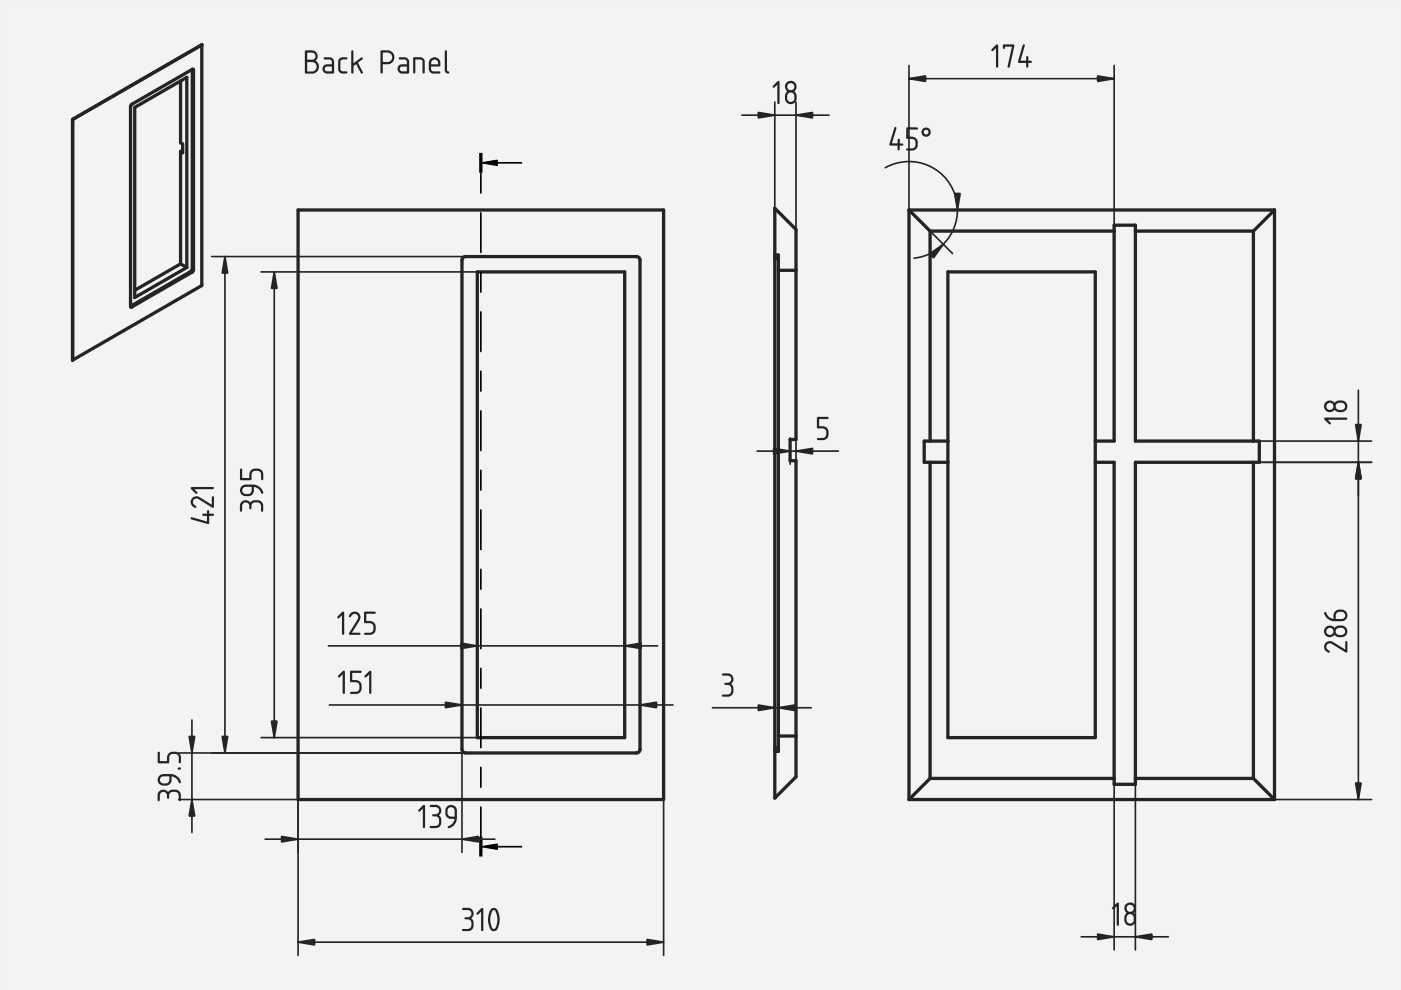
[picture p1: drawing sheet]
<svg xmlns="http://www.w3.org/2000/svg" width="297mm" height="210mm" viewBox="0 0 297 210" stroke-linecap="round" stroke-linejoin="round" font-family="sans-serif">
<path d="M0 0h297v210h-297z" fill-rule="evenodd" fill="#f1f3f5"/>
<path d="M0 0h297v210h-297zM0 0v210h297v-210z" fill="#000"/>
<g fill="#f1f3f5">
<path d="M15.4 25.3l27.4-15.8v51l-27.4 15.9z" fill-rule="evenodd"/>
<path d="M15.4 25.3l27.4-15.8v51l-27.4 15.9z" fill-rule="evenodd"/>
<path d="M27.8 22.2l13-7.5 .2 .1v42.6l-.2 .3-13 7.4-.1-.2v-42.3z" fill-rule="evenodd"/>
<path d="M27.8 22.2l13-7.5-.1 42.5-.2 .3-12.8 7.4v-42.3z" fill-rule="evenodd"/>
<path d="M28.6 22.8l11-6.4v40.3l-11 6.4z" fill-rule="evenodd"/>
<path d="M28.6 22.8l9.7-5.6v13.1l.4 .2v1.4l-.4 .2v23.8l-9.7 5.7z" fill-rule="evenodd"/>
<path d="M38.3 17.2l1.3-.8v40.3l-1.3-.8v-23.8l.4 .3v-1.9l-.4-.2z" fill-rule="evenodd"/>
<path d="M28.6 61.6l9.7-5.7 1.3 .8-11 6.4z" fill-rule="evenodd"/>
</g>
<path d="M40.9 14.7v42.5" fill="none" stroke="#f1f3f5" stroke-width=".27"/>
<path d="M27.7 64.9l12.8-7.4 .3 .2-12.9 7.4z" fill-rule="evenodd" fill="#f1f3f5"/>
<path d="M15.4 25.3v51.1" fill="none" stroke="#f1f3f5" stroke-width=".21"/>
<g fill="#f1f3f5">
<path d="M38.3 32.1l.4-.2v.5z"/>
<path d="M15.4 25.3l27.4-15.8z" fill-rule="evenodd"/>
<path d="M40.8 57.1l.2 .1-.2 .5-.3-.2z" fill-rule="evenodd"/>
<path d="M40.8 14.7h.1l.1 .2z" fill-rule="evenodd"/>
<path d="M27.7 64.9l.2 .2h-.1z" fill-rule="evenodd"/>
</g>
<g fill="none" stroke="#212529" stroke-width=".7">
<path d="M38.3 17.2v13.1l.4 .2v1.9l-.4-.3M40.8 14.7h.1l.1 .2M40.8 14.7l-12.9 7.4-.2 .3v42.5M40.8 14.7v42.4M40.8 14.7l.2 .2M41 14.9v42.3M42.8 9.5h.1M42.8 9.5v51l-27.4 15.9M42.8 9.5l-27.4 15.8M15.4 25.3h.1M15.4 25.3v51.1M28.6 22.8l11-6.4v40.3l-11 6.4z"/>
<path d="M38.3 32.1v23.8M38.7 31.9l-.4 .2M38.3 55.9l-9.7 5.7M38.3 55.9l1.3 .8M40.5 57.5l-12.8 7.4M40.5 57.5l.3 .2M40.8 57.1l-.3 .4M40.8 57.7l-12.9 7.4M40.8 57.1l.2 .1M41 57.2l-.2 .5M15.4 76.4h.1M27.7 64.9l.1 .2h.1"/>
<path d="M27.7 64.9l.2 .2"/>
</g>
<g fill="#f1f3f5">
<path d="M63.2 44.5h77.5v125h-77.5z" fill-rule="evenodd"/>
<path d="M98.2 54.6l.5-.2h36.2a.75 .75 0 0 1 .8 .7v103.8a.75 .75 0 0 1-.8 .7h-36.2a.75 .75 0 0 1-.8-.7v-103.8z" fill-rule="evenodd"/>
<path d="M101.2 57.6h31.2v98.8h-31.2z" fill-rule="evenodd"/>
</g>
<path d="M63.2 44.5h77.5v125h-77.5zM98.2 54.6l.5-.2h36.2a.75 .75 0 0 1 .8 .7v103.8a.75 .75 0 0 1-.8 .7h-36.2a.75 .75 0 0 1-.8-.7v-103.8zM101.2 57.6h31.2v98.8h-31.2z" fill="none" stroke="#212529" stroke-width=".7"/>
<path d="M101.9 179.5v-145" fill="none" stroke="#000" stroke-width=".35" stroke-dasharray="8.4 4.2 4.2 4.2"/>
<path d="M105.4 34.5h5.3M105.4 179.5h5.3" fill="none" stroke="#000" stroke-width=".35"/>
<path d="M101.9 34.5l3.5-.6v1.2zM101.9 179.5l3.5-.6v1.2z" fill="#000" stroke="#000" stroke-width=".21"/>
<path d="M101.9 32.8v3.5M101.9 177.8v3.5" fill="none" stroke="#000" stroke-width=".7"/>
<path d="M72.5 129.8l.4-.1 .1 .2v4.4l-.1 .3h-.3a13.1 13.1 0 0 1-.1-4.1l-.7 .6h-.2v-.4zM74.3 130a1.23 1.23 0 0 1 1.7-.1 1.23 1.23 0 0 1 .2 1.7l-1.6 2.6h1.6h.2v.4h-2.3l-.1-.4 1.8-2.8a.8 .8 0 0 0-.4-1.2 .8 .8 0 0 0-1.1 .6h-.3v-.1zM77.2 129.8l.3-.1 2.1 .1-.1 .3h-1.8v1.6a1.54 1.54 0 0 1 2 1 1.54 1.54 0 0 1-1.2 1.9h-1.1l-.2-.2 .1-.2 1.1-.1a1.03 1.03 0 0 0 .8-1 1.03 1.03 0 0 0-.9-1l-1.1-.1z" fill="#212529"/>
<path d="M69.6 136.9h69.8M101.2 134.1v22.3M132.4 134.1v22.3" fill="none" stroke="#212529" stroke-width=".35"/>
<g fill="#212529" stroke="#212529" stroke-width=".35">
<path d="M132.4 136.9l3.5-.5v1.1z"/>
<path d="M97.7 136.4l3.5 .5-3.5 .6z"/>
</g>
<path d="M72.6 142.3l.4-.1 .1 .3v4.3l-.1 .3h-.2a13.1 13.1 0 0 1-.2-4.1l-.6 .6h-.3v-.4zM74.2 142.3l.3-.1 2.2 .1-.1 .3-1.9 .1v1.5a1.54 1.54 0 0 1 2 1 1.54 1.54 0 0 1-1.2 1.9h-1l-.3-.2 .1-.2h1.1a1.03 1.03 0 0 0 .8-1.1 1.03 1.03 0 0 0-.9-.9l-1.1-.2zM78.3 142.3l.3-.1 .1 .3v4.3l-.1 .3h-.2a13.1 13.1 0 0 1-.1-4.1l-.7 .6h-.3l.1-.4z" fill="#212529"/>
<path d="M97.9 55.1v97.2M135.7 55.1v97.2M69.8 149.5h72.9" fill="none" stroke="#212529" stroke-width=".35"/>
<g fill="#212529" stroke="#212529" stroke-width=".35">
<path d="M135.7 149.5l3.5-.6v1.1z"/>
<path d="M94.4 148.9l3.5 .6-3.5 .5z"/>
</g>
<path d="M40.5 109.7l3.4 .9v-1.2h-.9l-.1-.4 1-.1v-.6l.2-.1h.2v.7h.9l.2 .3-.3 .2h-.7v1.5l-.3 .2-3.5-1zM40.7 105.7l.7-.5 .7 .1 2.8 1.7v-1.5l.3-.3 .2 .3-.1 2-.3 .1-2.8-1.7a.8 .8 0 0 0-1.3 .3 .8 .8 0 0 0 .7 1.1v.3a1.18 1.18 0 0 1-1.1-.7 1.18 1.18 0 0 1 .2-1.2zM40.5 103.4l4.6-.2 .2 .2v.2a13.1 13.1 0 0 1-4.1 .1l.6 .7v.3l-.4-.1-.9-.9z" fill="#212529"/>
<path d="M44.9 54.4h53.8M47.7 54.4v105.2M44.9 159.6h53.8" fill="none" stroke="#212529" stroke-width=".35"/>
<g fill="#212529" stroke="#212529" stroke-width=".35">
<path d="M47.7 54.4l.6 3.5h-1.2z"/>
<path d="M47.1 156.1h1.2l-.6 3.5z"/>
</g>
<path d="M51.2 106.4l.9-.4 .5 .2 .5 .4a1.74 1.74 0 0 1 2.6 .1l.1 1.5-.1 .3-.3-.1a2.02 2.02 0 0 0-.5-1.8 1.1 1.1 0 0 0-1.2 0 1.1 1.1 0 0 0-.4 1.3l-.2 .1-.2-.3a.81 .81 0 0 0-.5-1.1 .81 .81 0 0 0-1.1 .6l-.1 1.3-.3-.1v-.8a1.29 1.29 0 0 1 .3-1.2zM51.3 103.1a4 4 0 0 1 2.9-.3 1.95 1.95 0 0 1 1.6 1.8h-.4a1.99 1.99 0 0 0-1.6-1.4 1.47 1.47 0 0 1-.2 1.6 1.47 1.47 0 0 1-1.6 .4 1.22 1.22 0 0 1-1.1-.8 1.22 1.22 0 0 1 .4-1.3zM51.6 103.4a.75 .75 0 0 0-.2 .8 .75 .75 0 0 0 .7 .5 .98 .98 0 0 0 1.2-.4l.1-1.1h-1.5zM51 99.4l.3 .1 .1 1.8h1.5a1.54 1.54 0 0 1 1-2 1.54 1.54 0 0 1 1.9 1.2v1.1l-.2 .2-.2-.1v-1.1a1.03 1.03 0 0 0-1.1-.8 1.03 1.03 0 0 0-1 .9l-.1 1.1h-2.2l-.1-.3z" fill="#212529"/>
<path d="M55.3 57.6h45.9M58.1 57.6v98.8M55.3 156.4h45.9" fill="none" stroke="#212529" stroke-width=".35"/>
<g fill="#212529" stroke="#212529" stroke-width=".35">
<path d="M57.6 152.9h1.1l-.6 3.5z"/>
<path d="M58.1 57.6l.6 3.5h-1.1z"/>
</g>
<path d="M89.6 170.8l.4-.1 .1 .2v4.4l-.1 .3h-.2a13.1 13.1 0 0 1-.2-4.2l-.6 .7-.3-.1v-.3zM91.1 170.7l.3-.1a1.8 1.8 0 0 1 2.1 .9v.6l-.4 .8a1.74 1.74 0 0 1-.1 2.5l-1.6 .2-.3-.1 .1-.4a2.02 2.02 0 0 0 1.8-.4 1.1 1.1 0 0 0 0-1.3 1.1 1.1 0 0 0-1.3-.3l-.1-.2 .3-.3a.81 .81 0 0 0 1.1-.4 .81 .81 0 0 0-.6-1.1h-1.1zM94.7 171.1a1.27 1.27 0 0 1 1.6-.3 1.27 1.27 0 0 1 .6 1.5 2.71 2.71 0 0 1-1.6 3.3l-.3-.1v-.3a1.99 1.99 0 0 0 1.4-1.6 1.47 1.47 0 0 1-1.6-.3 1.47 1.47 0 0 1-.4-1.5zM95.1 171.3a1.08 1.08 0 0 0-.1 1.5 1.08 1.08 0 0 0 1.4 .3v-1.2a.75 .75 0 0 0-.5-.7 .75 .75 0 0 0-.8 .1z" fill="#212529"/>
<path d="M63.2 55.1v125.6M97.9 55.1v125.6M56.2 177.9h48.7" fill="none" stroke="#212529" stroke-width=".35"/>
<g fill="#212529" stroke="#212529" stroke-width=".35">
<path d="M97.9 177.9l3.5-.6v1.2z"/>
<path d="M59.7 177.3l3.5 .6-3.5 .6z"/>
</g>
<path d="M33.8 167.7l.8-.3 .6 .1 .4 .4a1.74 1.74 0 0 1 2.6 .1l.1 1.6-.1 .3-.3-.1a2.02 2.02 0 0 0-.4-1.8 1.1 1.1 0 0 0-1.3 0 1.1 1.1 0 0 0-.4 1.2l-.2 .2-.2-.3a.81 .81 0 0 0-.5-1.2 .81 .81 0 0 0-1 .7l-.1 1.2-.4-.1v-.7a1.29 1.29 0 0 1 .4-1.3zM33.8 164.5a4 4 0 0 1 3-.3 1.95 1.95 0 0 1 1.5 1.8h-.3a1.99 1.99 0 0 0-1.6-1.4 1.47 1.47 0 0 1-.3 1.6 1.47 1.47 0 0 1-1.5 .4 1.22 1.22 0 0 1-1.1-.8 1.22 1.22 0 0 1 .3-1.3zM34.1 164.8a.75 .75 0 0 0-.1 .8 .75 .75 0 0 0 .6 .5 .98 .98 0 0 0 1.2-.4l.1-1.1h-1.4zM37.7 163a.35 .35 0 0 1 .7 0 .35 .35 0 0 1-.7 0zM33.5 159.4l.4 .1v1.9h1.5a1.54 1.54 0 0 1 1.1-2 1.54 1.54 0 0 1 1.9 1.2v1l-.3 .2-.2-.1v-1a1.03 1.03 0 0 0-1-.9 1.03 1.03 0 0 0-1 .9l-.1 1.1h-2.3l-.1-.2z" fill="#212529"/>
<path d="M37.9 159.6h60.8M40.7 152.6v23.9M37.9 169.5h60.8" fill="none" stroke="#212529" stroke-width=".35"/>
<g fill="#212529" stroke="#212529" stroke-width=".35">
<path d="M40.7 169.5l.6 3.5h-1.2z"/>
<path d="M40.1 156.1h1.2l-.6 3.5z"/>
</g>
<path d="M98 192.6l.3-.1a1.8 1.8 0 0 1 2.1 .9v.6l-.5 .7a1.74 1.74 0 0 1-.1 2.6l-1.6 .1-.2-.1 .1-.3a2.02 2.02 0 0 0 1.8-.4 1.1 1.1 0 0 0-.1-1.3 1.1 1.1 0 0 0-1.2-.4l-.1-.2 .2-.2a.81 .81 0 0 0 1.2-.5 .81 .81 0 0 0-.7-1l-1.1-.1zM102 192.6l.4-.1 .1 .3v4.3l-.1 .3h-.3a13.1 13.1 0 0 1-.1-4.1l-.7 .6h-.2v-.4zM104.5 193a3.6 3.6 0 0 0 0 3.9l.2 .1a1.82 1.82 0 0 0 .7-1.9v-.4a2.23 2.23 0 0 0-.7-1.7zM104.2 192.7a.98 .98 0 0 1 1.5 .8l.2 1.4a3.2 3.2 0 0 1-.9 2.5 1.01 1.01 0 0 1-1.3-1l-.2-1.4a4.1 4.1 0 0 1 .7-2.3z" fill="#212529"/>
<path d="M63.2 169.5v33.1M140.7 169.5v33.1M63.2 199.8h77.5" fill="none" stroke="#212529" stroke-width=".35"/>
<g fill="#212529" stroke="#212529" stroke-width=".35">
<path d="M63.2 199.8l3.5-.6v1.1z"/>
<path d="M137.2 199.2l3.5 .6-3.5 .5z"/>
</g>
<g fill="#f1f3f5">
<path d="M192.7 44.5h77.5v125h-77.5z" fill-rule="evenodd"/>
<path d="M201 57.6h31.2v98.8h-31.2z" fill-rule="evenodd"/>
<path d="M240.7 98h25v67h-25z" fill-rule="evenodd"/>
<path d="M240.7 49h25v44.5h-25z" fill-rule="evenodd"/>
<path d="M197.2 98h3.8v58.4h31.2v-58.4h4v67h-39z" fill-rule="evenodd"/>
<path d="M236.2 47.7h4.5v45.8h26.3v4.5h-26.3v68.3h-4.5v-68.3h-4v-4.5h4z" fill-rule="evenodd"/>
<path d="M197.2 49h39v44.5h-4v-35.9h-31.2v35.9h-3.8z" fill-rule="evenodd"/>
<path d="M192.7 44.5l4.5 4.5v44.5h-1.3v4.5h1.3v67l-4.5 4.5z" fill-rule="evenodd"/>
<path d="M265.7 49l4.5-4.5v125l-4.5-4.5v-67h1.3v-4.5h-1.3z" fill-rule="evenodd"/>
<path d="M192.7 169.5l4.5-4.5h39v1.3h4.5v-1.3h25l4.5 4.5z" fill-rule="evenodd"/>
<path d="M192.7 44.5h77.5l-4.5 4.5h-25v-1.3h-4.5v1.3h-39z" fill-rule="evenodd"/>
<path d="M195.9 93.5h5.1v4.5h-5.1z" fill-rule="evenodd"/>
</g>
<g fill="none" stroke="#212529" stroke-width=".7">
<path d="M192.7 44.5v125M192.7 44.5h77.5M192.7 44.5l4.5 4.5M197.2 49v44.5M197.2 49h39M201 57.6h31.2v98.8h-31.2zM240.7 49h25M265.7 49v44.5M270.2 44.5v125M270.2 44.5l-4.5 4.5M197.2 98v67M201 93.5h-5.1v4.5h5.1"/>
<path d="M232.2 93.5h4v-45.8h4.5v45.8h26.3v4.5h-26.3v68.3h-4.5v-68.3h-4M265.7 98v67M192.7 169.5h77.5M197.2 165l-4.5 4.5M197.2 165h39M240.7 165h25M265.7 165l4.5 4.5"/>
</g>
<path d="M189.7 27h.3l.1 .2-1 3.2h1.2v-.9l.3-.1 .2 .2v.8h.6l.1 .3-.1 .1-.6 .1-.1 .9-.2 .1-.2-.3v-.7h-1.5l-.2-.3zM192.2 27.1l.2-.1 2.2 .1-.1 .4h-1.9v1.5a1.54 1.54 0 0 1 2 1 1.54 1.54 0 0 1-1.2 1.9h-1.1l-.2-.2 .1-.2h1.1a1.03 1.03 0 0 0 .8-1.1 1.03 1.03 0 0 0-.8-1l-1.2-.1zM195.9 28a.5 .5 0 0 0 1 0 .5 .5 0 0 0-1 0zM195.4 28a.98 .98 0 0 1 1.9 0 .98 .98 0 0 1-1.9 0z" fill="#212529"/>
<path d="M187.7 35.6a10.3 10.3 0 0 1 14.8 5.8 10.3 10.3 0 0 1-8.7 13.3M197.2 49l4.8 4.8M200.2 44.5h70" fill="none" stroke="#212529" stroke-width=".35"/>
<g fill="#212529" stroke="#212529" stroke-width=".35">
<path d="M202.4 41h1.2l-.6 3.5z"/>
<path d="M197.1 53.8l2.9-2-2.1 2.9z"/>
</g>
<path d="M280.8 88.6l4.6-.1 .2 .1v.3a13.1 13.1 0 0 1-4.1 .1l.7 .7-.1 .2h-.3l-1-.9zM283.4 85.6a.75 .75 0 0 0-.2 .8 .75 .75 0 0 0 .7 .5 1.03 1.03 0 0 0 1.1-.3 .77 .77 0 0 0 .1-.8 .77 .77 0 0 0-.7-.4h-.6zM281.2 86.1a.76 .76 0 0 0 1.5 0 .76 .76 0 0 0-1.5 0zM281.1 85.3l.8-.4 .6 .1 .5 .4a1.49 1.49 0 0 1 1.7-.5 1.49 1.49 0 0 1 .9 1.6 1.58 1.58 0 0 1-2.7 .4 1.24 1.24 0 0 1-1.8 .2 1.24 1.24 0 0 1 0-1.8z" fill="#212529"/>
<path d="M267 98h23.8M267 93.5h23.8M288 82.7v22.3" fill="none" stroke="#212529" stroke-width=".35"/>
<g fill="#212529" stroke="#212529" stroke-width=".35">
<path d="M288 98l.6 3.5h-1.2z"/>
<path d="M287.4 90h1.2l-.6 3.5z"/>
</g>
<path d="M281 136.4l.7-.5 .7 .1 2.8 1.7v-1.5l.3-.3 .2 .3v2.1h-.4l-2.8-1.7a.8 .8 0 0 0-1.3 .3 .8 .8 0 0 0 .7 1.1v.3a1.18 1.18 0 0 1-1.1-.7 1.18 1.18 0 0 1 .2-1.2zM283.4 133.3a.75 .75 0 0 0-.2 .9 .75 .75 0 0 0 .7 .4 1.03 1.03 0 0 0 1.1-.3 .77 .77 0 0 0 .1-.8 .77 .77 0 0 0-.7-.4h-.6zM281.2 133.9a.76 .76 0 0 0 1.5 0 .76 .76 0 0 0-1.5 0zM281.1 133l.8-.4 .6 .2 .5 .3a1.49 1.49 0 0 1 1.7-.5 1.49 1.49 0 0 1 .9 1.6 1.58 1.58 0 0 1-2.7 .4 1.24 1.24 0 0 1-1.8 .2 1.24 1.24 0 0 1 0-1.8zM280.8 129.8h.2a2.71 2.71 0 0 0 1.4 1.3l.3 .1a1.52 1.52 0 0 1 1.1-2 1.52 1.52 0 0 1 1.9 1.3l-.4 .9-.7 .3a3.9 3.9 0 0 1-2.8-.3 1.67 1.67 0 0 1-1-1.6zM283.4 129.9a1.32 1.32 0 0 0-.2 1.3h1.3a.76 .76 0 0 0 .7-.7 .76 .76 0 0 0-.7-.8h-.7z" fill="#212529"/>
<path d="M267 98h23.8M288 98v71.5M270.2 169.5h20.6" fill="none" stroke="#212529" stroke-width=".35"/>
<g fill="#212529" stroke="#212529" stroke-width=".35">
<path d="M288 98l.6 3.5h-1.2z"/>
<path d="M287.4 166h1.2l-.6 3.5z"/>
</g>
<path d="M211.2 9.5l.3-.1 .1 .3v4.4l-.1 .2h-.2a13.1 13.1 0 0 1-.1-4.1l-.7 .6h-.3l.1-.4zM212.7 9.5h2.3l-.9 4.6-.2 .3-.3-.3 1-4.2h-1.5l-.1 .4-.1 .1-.3-.3zM216.9 9.4l.3 .1 .1 .2-.9 3.2h1.2v-.9l.2-.1 .2 .1v.9h.7l.1 .2-.1 .2h-.7v.9l-.2 .1-.2-.2v-.8h-1.5l-.3-.2z" fill="#212529"/>
<path d="M192.7 16.7h43.5M192.7 13.9v30.6M236.2 13.9v33.8" fill="none" stroke="#212529" stroke-width=".35"/>
<g fill="#212529" stroke="#212529" stroke-width=".35">
<path d="M192.7 16.7l3.5-.6v1.2z"/>
<path d="M232.7 16.1l3.5 .6-3.5 .6z"/>
</g>
<path d="M236.8 191.5l.3-.1 .1 .2v4.4l-.1 .3h-.2a13.1 13.1 0 0 1-.1-4.2l-.7 .7-.3-.1 .1-.3zM239.1 194l-.2 .5a1.03 1.03 0 0 0 .2 1.2 .77 .77 0 0 0 .8 0 .77 .77 0 0 0 .5-.6 .86 .86 0 0 0-.2-1 .86 .86 0 0 0-1-.2zM238.9 192.6a.76 .76 0 0 0 1.5 0 .76 .76 0 0 0-1.5 0zM238.6 191.8a1.25 1.25 0 0 1 1.9-.1 1.25 1.25 0 0 1-.1 1.9 1.49 1.49 0 0 1 .4 1.7 1.49 1.49 0 0 1-1.5 1 1.58 1.58 0 0 1-.4-2.7l-.5-.8v-.6z" fill="#212529"/>
<path d="M236.2 166.3v35.1M240.7 166.3v35.1M229.2 198.6h18.5" fill="none" stroke="#212529" stroke-width=".35"/>
<g fill="#212529" stroke="#212529" stroke-width=".35">
<path d="M240.7 198.6l3.5-.6v1.2z"/>
<path d="M232.7 198l3.5 .6-3.5 .6z"/>
</g>
<g fill="#f1f3f5">
<path d="M164.3 44.2l4.5 4.5v44.5h-1.3v4.5h1.3v67l-4.5 4.5z" fill-rule="evenodd"/>
<path d="M165 57.3h3.8v35.9h-1.3v4.5h1.3v58.4h-3.8z" fill-rule="evenodd"/>
<path d="M164.3 54.8h.7v103.8h-.7z" fill-rule="evenodd"/>
<path d="M164.3 44.2l4.5 4.5v8.6h-3.8v-3.2h-.7z" fill-rule="evenodd"/>
<path d="M165 156.1h3.8v8.6l-4.5 4.5v-9.9h.7z" fill-rule="evenodd"/>
<path d="M164.3 158.6h.7v.7h-.7z" fill-rule="evenodd"/>
<path d="M164.3 54.1h.7v.7h-.7z" fill-rule="evenodd"/>
</g>
<g fill="#f1f3f5" stroke="#212529" stroke-width=".21">
<path d="M164.3 44.2l4.5 4.5v8.6h-3.8v-3.2h-.7z" fill-rule="evenodd"/>
<path d="M165 156.1h3.8v8.6l-4.5 4.5v-9.9h.7z" fill-rule="evenodd"/>
<path d="M164.3 44.2l4.5 4.5v8.6h-3.8v-3.2h-.7z" fill-rule="evenodd"/>
<path d="M165 156.1h3.8v8.6l-4.5 4.5v-9.9h.7z" fill-rule="evenodd"/>
</g>
<path d="M164.3 44.2l4.5 4.5v44.5h-1.3v4.5h1.3v67l-4.5 4.5zM164.3 54.1h.7v105.2h-.7M164.3 54.8h.7M165 57.3h3.8M164.3 158.6h.7M165 156.1h3.8" fill="none" stroke="#212529" stroke-width=".7"/>
<path d="M153.1 142.9l.3-.1a1.8 1.8 0 0 1 2.1 .9v.6l-.5 .7a1.74 1.74 0 0 1-.1 2.6l-1.6 .1-.2-.1 .1-.3a2.02 2.02 0 0 0 1.8-.4 1.1 1.1 0 0 0-.1-1.3 1.1 1.1 0 0 0-1.2-.4l-.1-.2 .2-.2a.81 .81 0 0 0 1.2-.5 .81 .81 0 0 0-.7-1l-1.1-.1z" fill="#212529"/>
<path d="M151.1 150.1h20.9M164.3 147.3v8.8M165 147.3v8.8" fill="none" stroke="#212529" stroke-width=".35"/>
<g fill="#212529" stroke="#212529" stroke-width=".35">
<path d="M160.8 149.5l3.5 .6-3.5 .5z"/>
<path d="M165 150.1l3.5-.6v1.1z"/>
</g>
<path d="M164.8 17.3l.4-.1 .1 .2v4.4l-.1 .2h-.3a13.1 13.1 0 0 1-.1-4.1l-.7 .7-.2-.1v-.3zM167.1 19.8l-.2 .5a1.03 1.03 0 0 0 .3 1.1 .77 .77 0 0 0 .8 .1 .77 .77 0 0 0 .4-.6 .86 .86 0 0 0-.1-1 .86 .86 0 0 0-1-.2zM166.9 18.4a.76 .76 0 0 0 1.5 0 .76 .76 0 0 0-1.5 0zM166.7 17.6a1.25 1.25 0 0 1 1.8-.1 1.25 1.25 0 0 1-.1 1.9 1.49 1.49 0 0 1 .5 1.7 1.49 1.49 0 0 1-1.6 .9 1.58 1.58 0 0 1-.4-2.6l-.4-.8v-.6z" fill="#212529"/>
<path d="M157.3 24.4h18.5M164.3 21.6v32.5M168.8 21.6v32.5" fill="none" stroke="#212529" stroke-width=".35"/>
<g fill="#212529" stroke="#212529" stroke-width=".35">
<path d="M168.8 24.4l3.5-.6v1.2z"/>
<path d="M160.8 23.8l3.5 .6-3.5 .6z"/>
</g>
<path d="M173.2 88.5l.3-.1 2.1 .1v.3l-1.9 .1v1.5a1.54 1.54 0 0 1 2 1 1.54 1.54 0 0 1-1.2 1.9h-1l-.3-.2 .1-.2h1.1a1.03 1.03 0 0 0 .8-1.1 1.03 1.03 0 0 0-.9-1l-1.1-.1z" fill="#212529"/>
<path d="M160.5 95.6h17.3M167.5 92.8v5.6M168.8 92.8v5.6" fill="none" stroke="#212529" stroke-width=".35"/>
<g fill="#212529" stroke="#212529" stroke-width=".35">
<path d="M168.8 95.6l3.5-.5v1.1z"/>
<path d="M164 95.1l3.5 .5-3.5 .6z"/>
</g>
<path d="M64.8 10.7h.1a2.22 2.22 0 0 1 2.2 .4l.2 .5v.6l-.4 .7a1.48 1.48 0 0 1 .7 1.6 1.48 1.48 0 0 1-1.3 1.1h-1.4l-.2-.1-.1-4.5zM65.1 13.2v2h1.1a1 1 0 0 0 .9-1 1 1 0 0 0-.9-1zM65.1 11.2v1.5h1a.75 .75 0 0 0 .8-.8 .75 .75 0 0 0-.8-.7zM69 14.3l-.1 .5 .3 .3h1.2v-1h-1.2zM68.7 12.2h1.5l.4 .3 .2 .4v2.5l-.2 .2h-1.3a.99 .99 0 0 1-.9-1 .99 .99 0 0 1 .9-1h1.1l-.1-.7-.3-.2-1.3-.1zM72 12.4l.4-.2h1.2l-.1 .4h-.4a.67 .67 0 0 0-.9 .6v1.3a.51 .51 0 0 0 .5 .6h.8l.1 .4a1.28 1.28 0 0 1-1.9-1v-.7a1.55 1.55 0 0 1 .3-1.4zM74.6 10.7h.2l.1 .2v2.5l1.6-1.2h.4l-.1 .4-.9 .7 1 1.9v.4l-.4-.1-1-1.9-.5 .4-.1 1.5h-.4zM81.2 11.1v2h1a1 1 0 0 0 .9-1 1 1 0 0 0-1-1zM80.7 10.8l.2-.1a2.59 2.59 0 0 1 2.1 .2 1.49 1.49 0 0 1 .6 1.7 1.49 1.49 0 0 1-1.4 1h-1l-.1 1.9-.3 .1zM84.9 14.3l-.1 .5 .3 .3h1.2v-1h-1.2zM84.6 12.2h1.5l.4 .3 .2 .4v2.5l-.2 .2h-1.3a.99 .99 0 0 1-.9-1 .99 .99 0 0 1 .9-1h1.1l-.1-.7-.2-.2-1.4-.1zM87.7 12.2a3.5 3.5 0 0 1 2.1 .3l.3 .6-.1 2.3-.2 .2-.2-.2v-2.3l-.1-.3-.4-.2h-1v2.7l-.3 .3-.2-.3zM91.6 12.9l-.2 .7h1.5a.77 .77 0 0 0-.4-.9 .77 .77 0 0 0-.9 .2zM91.3 12.5a1.23 1.23 0 0 1 1.7 0 1.23 1.23 0 0 1 .1 1.6h-1.7a.85 .85 0 0 0 .3 1h1.4l.3 .3-.3 .2h-1.2a1.26 1.26 0 0 1-1-1.7v-.8zM94.3 10.8l.3-.1 .2 .2v3.9l.1 .3 .2 .1 .2 .2a.56 .56 0 0 1-.7 .1 .56 .56 0 0 1-.3-.7z" fill="#212529"/>
</svg>
